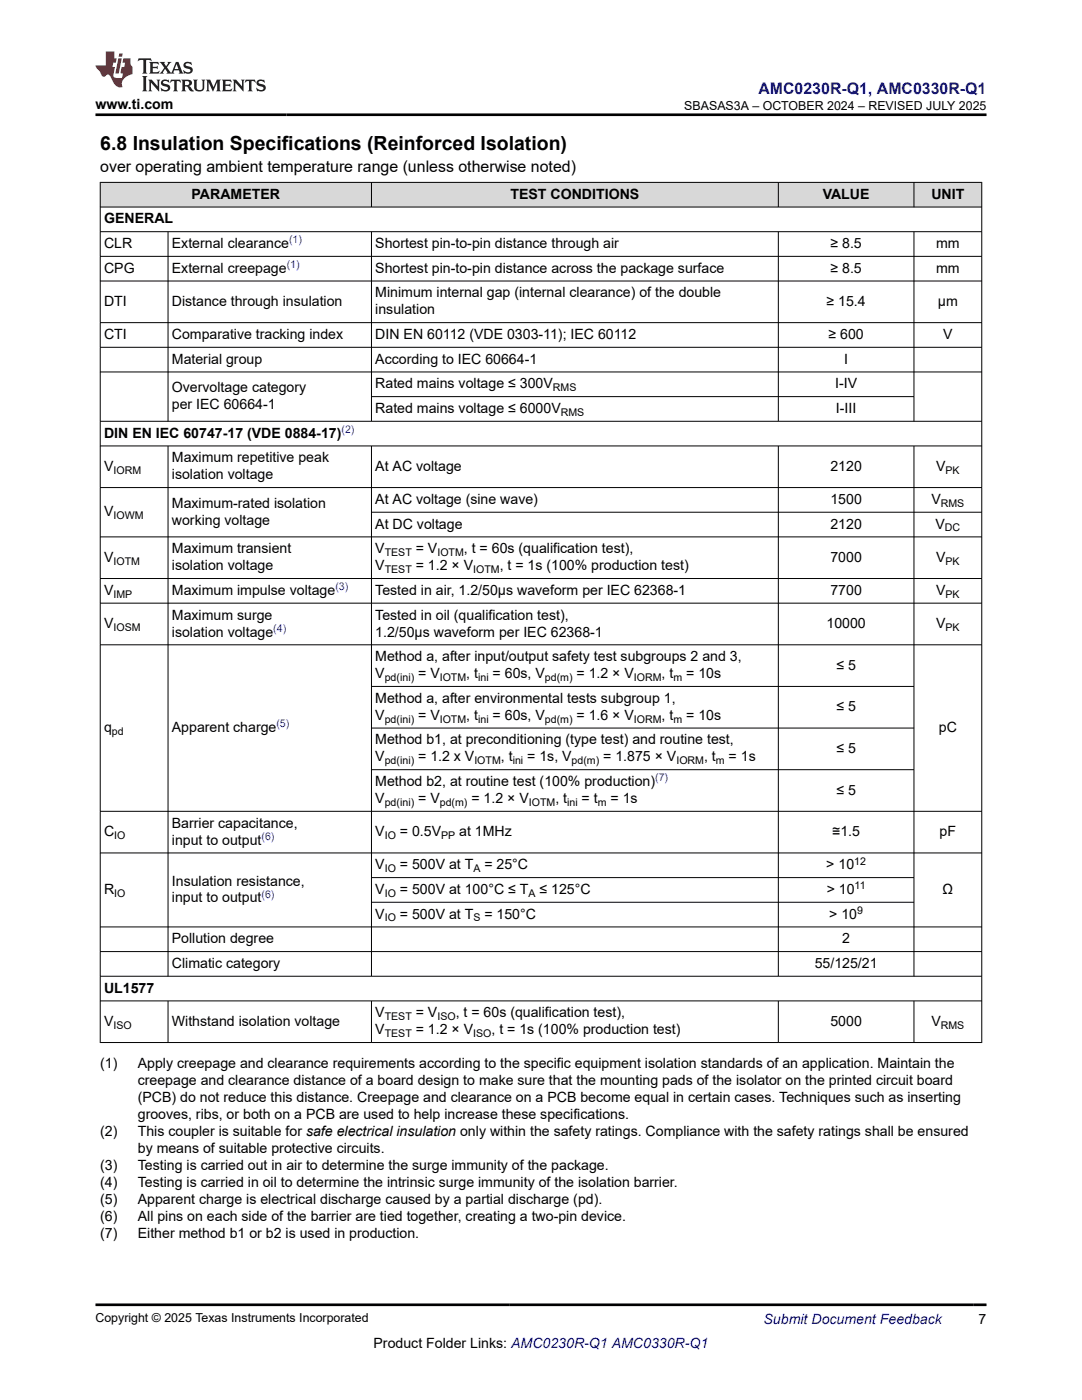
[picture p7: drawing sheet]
<svg xmlns="http://www.w3.org/2000/svg" width="216mm" height="279mm" viewBox="0 0 216 279" stroke-linecap="round" stroke-linejoin="round" font-family="sans-serif">
<defs><g id="words">
<text font-size="3.9" x="20" y="29.9">6.8 Insulation Specifications (Reinforced Isolation)</text>
<text font-size="3.2" fill="#00f" x="151.3" y="18.7">AMC0230R-Q1, AMC0330R-Q1</text>
<text font-size="3.2" x="20" y="34.3">over operating ambient temperature range (unless otherwise noted)</text>
<g font-size="2.8">
<text x="19" y="21.8">www.ti.com</text>
<text x="38.2" y="39.7">PARAMETER</text>
<text x="101.9" y="39.7">TEST CONDITIONS</text>
<text x="164.2" y="39.7">VALUE</text>
<text x="185.8" y="39.7">UNIT</text>
<text x="20.8" y="44.6">GENERAL</text>
<text x="20.8" y="49.5">CLR</text>
<text x="34.3" y="49.5">External clearance</text>
<text x="74.9" y="49.5">Shortest pin-to-pin distance through air</text>
<text x="165.7" y="49.5">≥ 8.5</text>
<text x="186.8" y="49.5">mm</text>
<text x="20.8" y="54.4">CPG</text>
<text x="34.3" y="54.4">External creepage</text>
<text x="74.9" y="54.4">Shortest pin-to-pin distance across the package surface</text>
<text x="74.9" y="59.4">Minimum internal gap (internal clearance) of the double</text>
<text x="165.7" y="54.4">≥ 8.5</text>
<text x="186.8" y="54.4">mm</text>
<text x="20.8" y="61">DTI</text>
<text x="34.3" y="61">Distance through insulation</text>
<text x="74.9" y="62.7">insulation</text>
<text x="164.9" y="61">≥ 15.4</text>
<text x="187.1" y="61">µm</text>
<text x="20.8" y="67.7">CTI</text>
<text x="34.3" y="67.7">Comparative tracking index</text>
<text x="74.9" y="67.7">DIN EN 60112 (VDE 0303-11); IEC 60112</text>
<text x="165.3" y="67.7">≥ 600</text>
<text x="188.2" y="67.7">V</text>
<text x="34.3" y="72.6">Material group</text>
<text x="74.9" y="72.6">According to IEC 60664-1</text>
<text x="74.9" y="77.5">Rated mains voltage ≤ 300V</text>
<text x="166.6" y="77.5">I-IV</text>
<text x="168.4" y="72.6">I</text>
<text x="34.3" y="78.3">Overvoltage category</text>
<text x="34.3" y="81.7">per IEC 60664-1</text>
<text x="74.9" y="82.4">Rated mains voltage ≤ 6000V</text>
<text x="166.8" y="82.4">I-III</text>
<text x="20.8" y="87.3">DIN EN IEC 60747-17 (VDE 0884-17)</text>
<text x="20.8" y="94">V</text>
<text x="34.3" y="92.3">Maximum repetitive peak</text>
<text x="34.3" y="95.7">isolation voltage</text>
<text x="74.9" y="94">At AC voltage</text>
<text x="165.7" y="94">2120</text>
<text x="186.8" y="94">V</text>
<text x="34.3" y="101.3">Maximum-rated isolation</text>
<text x="74.9" y="100.6">At AC voltage (sine wave)</text>
<text x="165.7" y="100.6">1500</text>
<text x="185.8" y="100.6">V</text>
<text x="20.8" y="103">V</text>
<text x="34.3" y="104.7">working voltage</text>
<text x="74.9" y="105.5">At DC voltage</text>
<text x="165.7" y="105.5">2120</text>
<text x="186.7" y="105.5">V</text>
<text x="20.8" y="112.1">V</text>
<text x="34.3" y="110.4">Maximum transient</text>
<text x="34.3" y="113.8">isolation voltage</text>
<text x="74.9" y="110.4">V</text>
<text x="74.9" y="113.8">V</text>
<text x="83" y="113.8">= 1.2 × V</text>
<text x="83" y="110.4">= V</text>
<text x="92.6" y="110.4">, t = 60s (qualification test),</text>
<text x="99.7" y="113.8">, t = 1s (100% production test)</text>
<text x="165.7" y="112.1">7000</text>
<text x="186.8" y="112.1">V</text>
<text x="20.8" y="118.7">V</text>
<text x="34.3" y="118.7">Maximum impulse voltage</text>
<text x="74.9" y="118.7">Tested in air, 1.2/50µs waveform per IEC 62368-1</text>
<text x="165.7" y="118.7">7700</text>
<text x="186.8" y="118.7">V</text>
<text x="20.8" y="125.3">V</text>
<text x="34.3" y="123.7">Maximum surge</text>
<text x="74.9" y="123.7">Tested in oil (qualification test),</text>
<text x="164.9" y="125.3">10000</text>
<text x="186.8" y="125.3">V</text>
<text x="34.3" y="127">isolation voltage</text>
<text x="74.9" y="127">1.2/50µs waveform per IEC 62368-1</text>
<text x="74.9" y="132">Method a, after input/output safety test subgroups 2 and 3,</text>
<text x="74.9" y="135.3">V</text>
<text x="83.4" y="135.3">= V</text>
<text x="93" y="135.3">, t</text>
<text x="98.3" y="135.3">= 60s, V</text>
<text x="115" y="135.3">= 1.2 × V</text>
<text x="132" y="135.3">, t</text>
<text x="136.9" y="135.3">= 10s</text>
<text x="166.9" y="133.7">≤ 5</text>
<text x="74.9" y="140.3">Method a, after environmental tests subgroup 1,</text>
<text x="74.9" y="143.7">V</text>
<text x="83.4" y="143.7">= V</text>
<text x="93" y="143.7">, t</text>
<text x="98.3" y="143.7">= 60s, V</text>
<text x="115" y="143.7">= 1.6 × V</text>
<text x="132" y="143.7">, t</text>
<text x="136.9" y="143.7">= 10s</text>
<text x="166.9" y="142">≤ 5</text>
<text x="20.8" y="146.1">q</text>
<text x="34.3" y="146.1">Apparent charge</text>
<text x="74.9" y="148.6">Method b1, at preconditioning (type test) and routine test,</text>
<text x="187.3" y="146.1">pC</text>
<text x="74.9" y="152">V</text>
<text x="83.4" y="152">= 1.2 x V</text>
<text x="99.9" y="152">, t</text>
<text x="105.2" y="152">= 1s, V</text>
<text x="120.4" y="152">= 1.875 × V</text>
<text x="140.5" y="152">, t</text>
<text x="145.4" y="152">= 1s</text>
<text x="166.9" y="150.3">≤ 5</text>
<text x="74.9" y="156.9">Method b2, at routine test (100% production)</text>
<text x="74.9" y="160.3">V</text>
<text x="83.4" y="160.3">= V</text>
<text x="94.1" y="160.3">= 1.2 × V</text>
<text x="110.8" y="160.3">, t</text>
<text x="116.1" y="160.3">= t</text>
<text x="121.8" y="160.3">= 1s</text>
<text x="166.9" y="158.6">≤ 5</text>
<text x="20.8" y="166.9">C</text>
<text x="34.3" y="165.2">Barrier capacitance,</text>
<text x="74.9" y="166.9">V</text>
<text x="79.8" y="166.9">= 0.5V</text>
<text x="91.6" y="166.9">at 1MHz</text>
<text x="166.1" y="166.9">≅1.5</text>
<text x="187.5" y="166.9">pF</text>
<text x="34.3" y="168.6">input to output</text>
<text x="74.9" y="173.5">V</text>
<text x="79.8" y="173.5">= 500V at T</text>
<text x="96.7" y="173.5">= 25°C</text>
<text x="164.9" y="173.5">&gt; 10</text>
<text x="20.8" y="178.4">R</text>
<text x="34.3" y="176.7">Insulation resistance,</text>
<text x="74.9" y="178.4">V</text>
<text x="79.8" y="178.4">= 500V at 100°C ≤ T</text>
<text x="107.6" y="178.4">≤ 125°C</text>
<text x="165" y="178.4">&gt; 10</text>
<text x="188.1" y="178.4">Ω</text>
<text x="34.3" y="180.1">input to output</text>
<text x="74.9" y="183.3">V</text>
<text x="79.8" y="183.3">= 500V at T</text>
<text x="96.7" y="183.3">= 150°C</text>
<text x="165.5" y="183.3">&gt; 10</text>
<text x="34.3" y="188.3">Pollution degree</text>
<text x="168.1" y="188.3">2</text>
<text x="34.3" y="193.2">Climatic category</text>
<text x="162.6" y="193.2">55/125/21</text>
<text x="20.8" y="198.1">UL1577</text>
<text x="74.9" y="203">V</text>
<text x="83" y="203">= V</text>
<text x="90.9" y="203">, t = 60s (qualification test),</text>
<text x="20.8" y="204.7">V</text>
<text x="34.3" y="204.7">Withstand isolation voltage</text>
<text x="74.9" y="206.4">V</text>
<text x="83" y="206.4">= 1.2 × V</text>
<text x="98.1" y="206.4">, t = 1s (100% production test)</text>
<text x="165.7" y="204.7">5000</text>
<text x="185.8" y="204.7">V</text>
<text x="20" y="213.2">(1)</text>
<text x="27.5" y="213.2">Apply creepage and clearance requirements according to the specific equipment isolation standards of an application. Maintain the</text>
<text x="27.5" y="216.6">creepage and clearance distance of a board design to make sure that the mounting pads of the isolator on the printed circuit board</text>
<text x="27.5" y="220">(PCB) do not reduce this distance. Creepage and clearance on a PCB become equal in certain cases. Techniques such as inserting</text>
<text x="20" y="226.8">(2)</text>
<text x="27.5" y="223.4">grooves, ribs, or both on a PCB are used to help increase these specifications.</text>
<text x="27.5" y="226.8">This coupler is suitable for safe electrical insulation only within the safety ratings. Compliance with the safety ratings shall be ensured</text>
<text x="20" y="233.5">(3)</text>
<text x="27.5" y="230.1">by means of suitable protective circuits.</text>
<text x="27.5" y="233.5">Testing is carried out in air to determine the surge immunity of the package.</text>
<text x="20" y="236.9">(4)</text>
<text x="27.5" y="236.9">Testing is carried in oil to determine the intrinsic surge immunity of the isolation barrier.</text>
<text x="20" y="240.3">(5)</text>
<text x="20" y="243.7">(6)</text>
<text x="27.5" y="240.3">Apparent charge is electrical discharge caused by a partial discharge (pd).</text>
<text x="27.5" y="243.7">All pins on each side of the barrier are tied together, creating a two-pin device.</text>
<text x="20" y="247.1">(7)</text>
<text x="27.5" y="247.1">Either method b1 or b2 is used in production.</text>
<text x="74.5" y="269">Product Folder Links: AMC0230R-Q1 AMC0330R-Q1</text>
<text x="195.3" y="264.2">7</text>
</g>
<text font-size="2.8" fill="#00f" x="152.4" y="264.2">Submit Document Feedback</text>
<g font-size="2.5">
<text x="136.5" y="21.9">SBASAS3A – OCTOBER 2024 – REVISED JULY 2025</text>
<text x="19" y="263.9">Copyright © 2025 Texas Instruments Incorporated</text>
</g>
<g font-size="2.1" fill="#00f">
<text x="57.2" y="53.5">(1)</text>
<text x="57.7" y="48.6">(1)</text>
<text x="68.1" y="86.4">(2)</text>
<text x="66.9" y="117.8">(3)</text>
<text x="54.5" y="126.1">(4)</text>
<text x="55.2" y="145.2">(5)</text>
<text x="130.7" y="155.9">(7)</text>
<text x="52.2" y="167.6">(6)</text>
<text x="52.2" y="179.2">(6)</text>
</g>
<g font-size="2.1">
<text x="110.3" y="78.1">RMS</text>
<text x="111.9" y="83">RMS</text>
<text x="22.6" y="94.5">IORM</text>
<text x="188.7" y="94.5">PK</text>
<text x="187.7" y="101.1">RMS</text>
<text x="22.6" y="103.6">IOWM</text>
<text x="188.5" y="106.1">DC</text>
<text x="22.6" y="112.7">IOTM</text>
<text x="76.8" y="111">TEST</text>
<text x="87.3" y="111">IOTM</text>
<text x="188.7" y="112.7">PK</text>
<text x="22.6" y="119.3">IMP</text>
<text x="76.8" y="114.4">TEST</text>
<text x="94.4" y="114.4">IOTM</text>
<text x="188.7" y="119.3">PK</text>
<text x="22.6" y="125.9">IOSM</text>
<text x="188.7" y="125.9">PK</text>
<text x="76.8" y="135.9">pd(ini)</text>
<text x="87.8" y="135.9">IOTM</text>
<text x="95.4" y="135.9">ini</text>
<text x="108.7" y="135.9">pd(m)</text>
<text x="126.5" y="135.9">IORM</text>
<text x="134.4" y="135.9">m</text>
<text x="22.3" y="146.7">pd</text>
<text x="76.8" y="144.2">pd(ini)</text>
<text x="87.8" y="144.2">IOTM</text>
<text x="95.4" y="144.2">ini</text>
<text x="108.7" y="144.2">pd(m)</text>
<text x="126.5" y="144.2">IORM</text>
<text x="134.4" y="144.2">m</text>
<text x="76.8" y="152.5">pd(ini)</text>
<text x="94.7" y="152.5">IOTM</text>
<text x="102.3" y="152.5">ini</text>
<text x="114.1" y="152.5">pd(m)</text>
<text x="135" y="152.5">IORM</text>
<text x="142.8" y="152.5">m</text>
<text x="76.8" y="160.8">pd(ini)</text>
<text x="87.8" y="160.8">pd(m)</text>
<text x="105.5" y="160.8">IOTM</text>
<text x="113.2" y="160.8">ini</text>
<text x="119.3" y="160.8">m</text>
<text x="22.8" y="167.4">IO</text>
<text x="76.8" y="167.4">IO</text>
<text x="88" y="167.4">PP</text>
<text x="170.4" y="172.6">12</text>
<text x="22.8" y="179">IO</text>
<text x="76.8" y="174.1">IO</text>
<text x="76.8" y="179">IO</text>
<text x="94.5" y="174.1">A</text>
<text x="105.5" y="179">A</text>
<text x="170.5" y="177.5">11</text>
<text x="76.8" y="183.9">IO</text>
<text x="94.5" y="183.9">S</text>
<text x="171" y="182.4">9</text>
<text x="76.8" y="203.6">TEST</text>
<text x="87.3" y="203.6">ISO</text>
<text x="22.6" y="205.3">ISO</text>
<text x="76.8" y="207">TEST</text>
<text x="94.4" y="207">ISO</text>
<text x="187.7" y="205.3">RMS</text>
</g>
</g></defs>
<g fill="#d8d8d8">
<path d="M20 36.4h175.9v4.9h-175.9z" fill-rule="evenodd"/>
<path d="M20.1 36.5h54v4.8h-54z" fill-rule="evenodd"/>
<path d="M74.2 36.5h81v4.8h-81z" fill-rule="evenodd"/>
<path d="M155.4 36.5h26.9v4.8h-26.9z" fill-rule="evenodd"/>
<path d="M182.4 36.5h13.4v4.8h-13.4z" fill-rule="evenodd"/>
</g>
<g fill="none" stroke="#000" stroke-width=".2">
<path d="M19.9 36.4h176.1M20 36.3v171.8M74.1 36.3v5.1M155.3 36.3v5.1M182.4 36.3v5.1M195.9 36.3v171.8M19.9 41.3h176.1M19.9 46.2h176.1M19.9 51.2h176.1M19.9 56.1h176.1M33.5 46.2v37.9M74.1 46.2v37.9"/>
<path d="M155.3 46.2v37.9M182.4 46.2v37.9M19.9 64.4h176.1M19.9 69.3h176.1M19.9 74.2h176.1M74.1 79.2h108.3M19.9 84.1h176.1M19.9 89h176.1M19.9 97.3h176.1M33.5 89v105.9M74.1 89v105.9M155.3 89v105.9"/>
<path d="M182.4 89v105.9M19.9 107.1h176.1M19.9 115.5h176.1M74.1 102.2h121.9M19.9 120.4h176.1M19.9 128.7h176.1M74.1 137h108.3M74.1 145.3h108.3M74.1 153.6h108.3M19.9 161.9h176.1M19.9 170.2h176.1M74.1 175.1h108.3"/>
<path d="M19.9 185h176.1M19.9 189.9h176.1M19.9 194.8h176.1M19.9 199.8h176.1M33.5 199.8v8.3M74.1 199.8v8.3M74.1 180.1h108.3M155.3 199.8v8.3M182.4 199.8v8.3M19.9 208.1h176.1"/>
</g>
<path d="M27.7 11.6l-.2 .6 .5-.2h.6v.1v2.2l-.2 .4h1l-.2-.4v-2.2v-.1h.5l.5 .2-.1-.6zM29.8 12.4l.2 .3v1.6l-.2 .4h1.9l.1-.6a1.08 1.08 0 0 1-1.3 .2v-.7h.6l.4 .2v-.7l-.4 .2h-.6v-.5l.2-.2a1 1 0 0 1 1 .3l-.1-.5zM31.8 12.4l1 1.1-1 1.2h.9l-.2-.2 .4-.8 .5 .8-.2 .2h1.6l-.2-.2 .1-.5h1l.1 .5-.1 .2h.9l-.2-.4-.8-1.9h-.5l-1 2.1-.8-1.1 .9-1h-.8l.2 .2-.5 .6-.3-.6 .1-.2zM35.2 12.8l.4 1h-.8zM36.8 12.5a.65 .65 0 0 0-.2 .7 .65 .65 0 0 0 .6 .5l.7 .1 .1 .3a.79 .79 0 0 1-.7 .4 .79 .79 0 0 1-.7-.5l.1 .7 .2-.1a.93 .93 0 0 0 1.1 0 .93 .93 0 0 0 .4-.9 1.46 1.46 0 0 0-1.2-.6l-.1-.3a1.09 1.09 0 0 1 1.2 .2l-.2-.6-.1 .1-.6-.2zM28.4 15.2l.2 .4v2.2l-.2 .4h1l-.2-.4v-2.2l.2-.4zM29.6 15.9l.2 .4v1.5l-.2 .4h.8l-.3-.4v-1.3l1.7 1.8v-2l.2-.4h-.8l.2 .2 .1 1.1-1.2-1.3zM32.3 16a.65 .65 0 0 0-.2 .8 .65 .65 0 0 0 .7 .4l.6 .2 .1 .2a.79 .79 0 0 1-.7 .4 .79 .79 0 0 1-.7-.5l.1 .7 .2-.1a.93 .93 0 0 0 1.1 .1 .93 .93 0 0 0 .4-1 1.46 1.46 0 0 0-1.2-.5l-.1-.4a1.09 1.09 0 0 1 1.2 .2l-.2-.6-.1 .1-.6-.1zM34.1 15.9l-.1 .6a.63 .63 0 0 1 .7-.3l.1 1.6-.3 .4h1l-.2-.4v-1.6a.66 .66 0 0 1 .8 .3l-.1-.6zM36.2 15.9l.2 .4v1.5l-.2 .4h.9l-.2-.2v-.7h.5l.1 .2a.79 .79 0 0 0 1.2 .6l-1-.9a.61 .61 0 0 0 .6-.6 .61 .61 0 0 0-.5-.7zM36.9 16.2h.2a.47 .47 0 0 1 .5 .1 .47 .47 0 0 1 .1 .5l-.2 .1-.6 .1zM38.5 15.9l.2 .2a2.27 2.27 0 0 0 .4 2 1.04 1.04 0 0 0 1.7-.7v-1.3l.2-.2h-.8l.2 .4v1.1a.6 .6 0 0 1-.6 .6 .6 .6 0 0 1-.6-.6v-1.1l.3-.4zM41.1 15.9l.2 .4v1.5l-.2 .4h.7l-.2-.4v-1.4l.9 1.9 .8-1.9v1.4l-.2 .4h1l-.3-.4v-1.5l.3-.4h-.8l-.7 1.5-.7-1.5zM44.3 15.9l.2 .4v1.5l-.2 .4h1.9l.1-.6a1.09 1.09 0 0 1-1.3 .2v-.7h.6l.4 .2v-.6l-.4 .2h-.6v-.6l.2-.1a1.01 1.01 0 0 1 1 .3l-.1-.6zM46.4 15.9l.3 .4v1.5l-.3 .4h.8l-.2-.4v-1.3l1.6 1.8v-2l.2-.4h-.7l.2 .2v1.1l-1.2-1.3zM49 15.9l-.1 .6a.63 .63 0 0 1 .8-.3v1.6l-.3 .4h1l-.2-.4v-1.6a.66 .66 0 0 1 .8 .3l-.1-.6zM51.4 16a.65 .65 0 0 0-.2 .8 .65 .65 0 0 0 .6 .4l.6 .2 .2 .2a.79 .79 0 0 1-.8 .4 .79 .79 0 0 1-.6-.5l.1 .7 .2-.1a.93 .93 0 0 0 1 .1 .93 .93 0 0 0 .5-1 1.46 1.46 0 0 0-1.3-.5l-.1-.4a1.09 1.09 0 0 1 1.3 .2l-.2-.6-.2 .1-.5-.1z" fill="#231f20"/>
<path d="M21.1 10.3v2.7h-2.1l.1 .4 .9 1a.95 .95 0 0 0 .9 .9 .59 .59 0 0 1 .6-.4 .59 .59 0 0 1 .5 .3l.4 .8a1.59 1.59 0 0 0 2.1 1.4 1.61 1.61 0 0 1 1-2.3l1-.3-.1-1.5a1.59 1.59 0 0 1-.4-1.7h-1.4l-.2 .9h.5l-.1 .9h-.5l-.2 .9v.3l.4 .1-.2 .9h-.6a.73 .73 0 0 1-1.1-.7l.3-1.5h-.5l.2-.9h.5l.2-.9h-.5v-1.3zM23.6 11.6l-.6 3.1h.7l.6-3.1zM23.8 10.7l-.1 .6h.7l.1-.6z" fill="#ed1c24"/>
<path d="M19 22.9h177.8M19 260.4h177.8" fill="none" stroke="#000" stroke-width=".53"/>
<use href="#words"/>
</svg>
